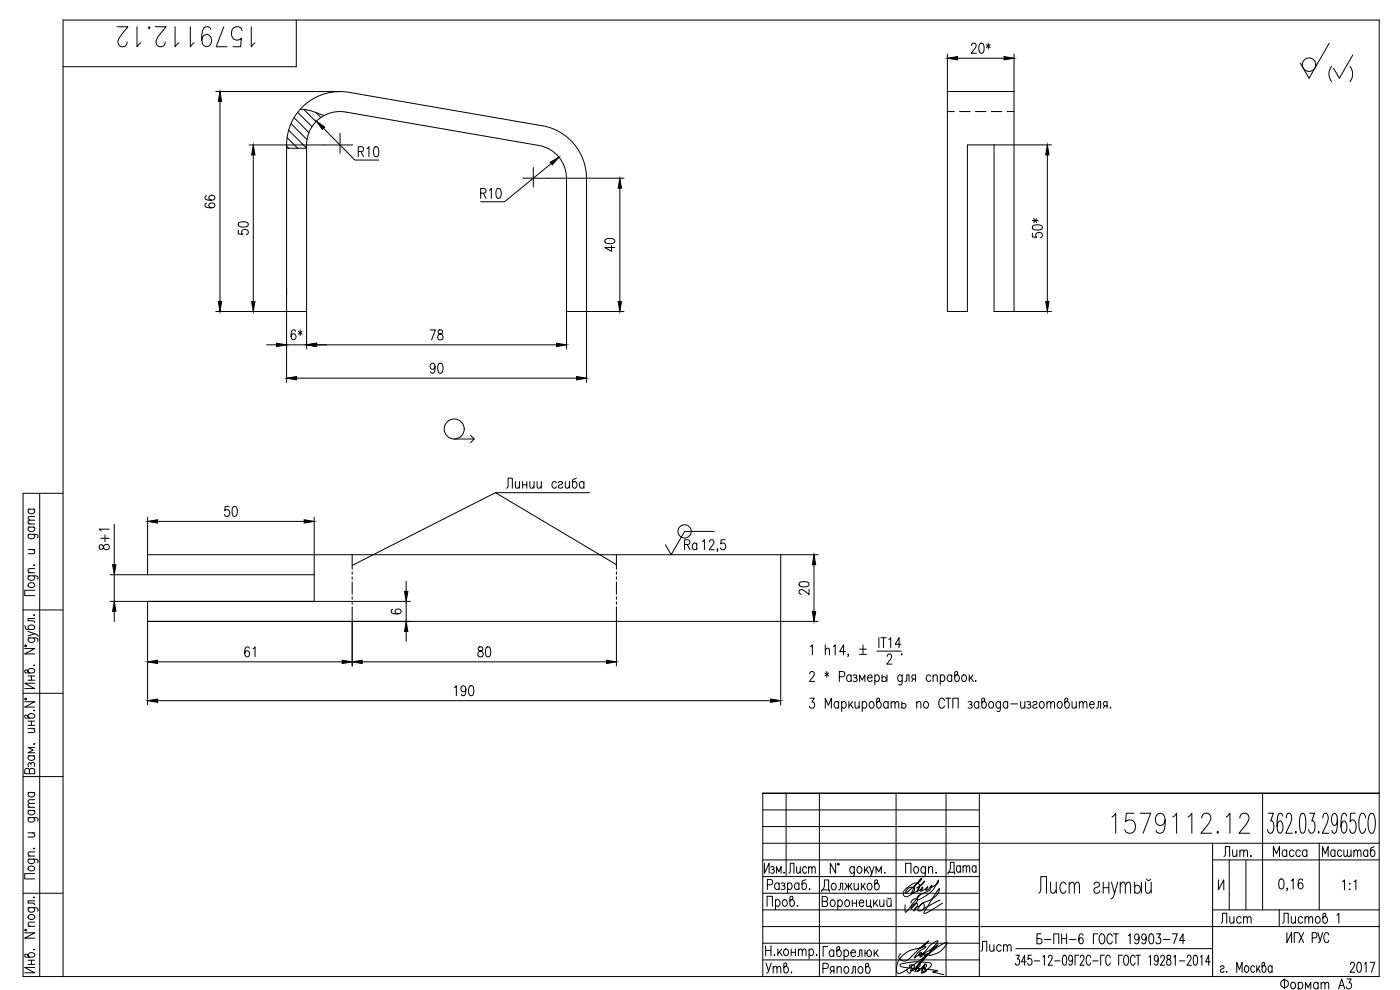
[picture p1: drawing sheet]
<svg xmlns="http://www.w3.org/2000/svg" width="420mm" height="297mm" viewBox="0 0 420 297" stroke-linecap="round" stroke-linejoin="round" font-family="sans-serif">
<defs><g id="words">
<g font-size="10.1">
<text x="34.2" y="15.2">1579112.12</text>
<text x="332.7" y="251.2">1579112.12</text>
</g>
<text font-size="8.4" x="397.9" y="25.8">( )</text>
<text font-size="7.1" x="283.6" y="263.5">Дата</text>
<g font-size="6.6">
<text x="290.7" y="17.3">20*</text>
<text x="75.8" y="71.6" transform="rotate(-90 75.8 71.6)">50</text>
<text x="185.9" y="76.6" transform="rotate(-90 185.9 76.6)">40</text>
<text x="86.4" y="103.4">6*</text>
<text x="128.1" y="103.4">78</text>
<text x="128.1" y="113.2">90</text>
<text x="66.3" y="156.3">50</text>
<text x="244.1" y="179.6" transform="rotate(-90 244.1 179.6)">20</text>
<text x="365.5" y="278.3">Лист</text>
<text x="384.2" y="278.3">Листов</text>
<text x="293.5" y="286.8">Лист</text>
<text x="383.5" y="298.1">Фоpмат А3</text>
</g>
<g font-size="6.2">
<text x="65.6" y="63.5" transform="rotate(-90 65.6 63.5)">66</text>
<text x="314" y="72.7" transform="rotate(-90 314 72.7)">50*</text>
<text x="33.9" y="166.2" transform="rotate(-90 33.9 166.2)">8+1</text>
<text x="204.6" y="166.2">Ra</text>
<text x="72.7" y="198.3">61</text>
<text x="142.5" y="198.3">80</text>
<text x="135.5" y="209.9">190</text>
<text x="236" y="263.2">Лист</text>
<text x="366.5" y="258.2">Лит.</text>
<text x="381.4" y="258.2">Масса</text>
<text x="396.2" y="258.2">Масштаб</text>
<text x="310.4" y="284.3">Б-ПН-6 ГОСТ 19903-74</text>
<text x="229" y="293.2">Утв.</text>
<text x="246.2" y="293.2">Ряполов</text>
<text x="404.3" y="292.8">2017</text>
</g>
<text font-size="4.9" x="116.4" y="185.6">6</text>
</g></defs>
<g fill="none" stroke="#000" stroke-width=".3">
<path d="M88.9 6v14h-70M284.3 16.2v77.3h6v-50h25.3M287.3 17.5h14M304.3 16.2v77.3M398.9 13l-6 10.5-2.6-4.5M64.8 27.5h37.3M66 30.5v60M86.6 39.1l5.4 5.3M87.3 37.1l4.8 4.8M88.3 35.3l4.4 4.5M89.3 33.7l4.3 4.3M90.1 32.8a18.4 18.4 0 0 1 7.2 1.9"/>
<path d="M91.2 32.8l3.6 3.7M94.8 33.8l1.5 1.5M97.1 38.5l9.4 9.5h7.2M102 40v6M284.3 27.5h20M284.3 33.5h2.1M288 33.5h3.1M292.7 33.5h3.2M297.5 33.5h3.2M302.3 33.5h2M74.8 43.5h31.1M76 46.5v44"/>
<path d="M86 43.8l.7 .7M86 44.5h6M86.2 41.3l3.2 3.2M107.5 45.5h1a.73 .73 0 0 0 .6-.8 .73 .73 0 0 0-.6-.7h-1v3M108.3 45.5l.8 1.5M110.2 44.6l.5-.6v3M112.4 44.2l.6-.2a1.77 1.77 0 0 1 .6 2.5l-.3 .4-.5 .1a2.21 2.21 0 0 1-.4-2.8zM144.3 58h1a.73 .73 0 0 0 .6-.8 .73 .73 0 0 0-.6-.7h-1v3M145.1 58l.7 1.5M146.9 57.1l.6-.6v3M149.2 56.7l.5-.2a1.76 1.76 0 0 1 .6 2.5l-.2 .4-.6 .1a1.76 1.76 0 0 1-.6-2.4zM156.9 53.5h30.4"/>
<path d="M160.1 50.2v5.9M165.4 49.1l-14 11.4h-7.1M186 56.5v34M298.3 43.5v50h17.3M314.3 46.5v44M64.8 93.5h21.2v-50a16 16 0 0 1 18.8-15.8l58 10a16 16 0 0 1 13.2 15.8v61.2M92 93.5v-50a10 10 0 0 1 11.7-9.9l58.1 10a10 10 0 0 1 8.2 9.9v51.2M170 93.5h17.3M80 103.5h3M86 104.7v-11.2h6v11.2M86 103.5v11.2M89 113.5h84"/>
<path d="M95 103.5h72M136.3 131.7h6M141.2 130.6l1.1 1.1-1.1 1.1M8.4 158.1h2M8.4 157.2h2M8.4 152.8h2M8.8 158.1a.66 .66 0 0 0-.4 .7 .66 .66 0 0 0 .4 .6 .85 .85 0 0 0 1.3 0 .85 .85 0 0 0-.1-1.3M8.8 152.8l-.2 .2a.95 .95 0 0 0 .5 1.2 .95 .95 0 0 0 1.2-.4 .64 .64 0 0 0-.3-1M10.4 156.1l-1.8 .1-.2 .5 .6 .5M10.4 154.9l-1.8 .2-.2 .4 .6 .6M11.9 148v145M18.9 148h-12v145h407v-287h-395v287"/>
<path d="M34.3 157.3v12.1M44.3 155.2v17.2M47.3 156.4h44M94.3 155.2v25.2M148.7 147.8l-43 21.8M152 146.5l.5-.6v-2.4h1.3v3M154.7 144.5l.1 1.8 .6 .2 .5-.6M155.9 144.5v2M156.8 145.5h1.3M156.8 144.5v2M158.1 144.5v2M159 144.5l.1 1.8 .6 .2 .6-.6"/>
<path d="M160.3 144.5v2M161.2 144.5l.1 1.8 .6 .2 .5-.6M162.4 144.5v2M167 144.9a.67 .67 0 0 0-.6-.4 .67 .67 0 0 0-.6 .4 .91 .91 0 0 0-.1 1.1 .91 .91 0 0 0 1.1 .3l.2-.3M167.6 144.9a.67 .67 0 0 1 .6-.4 .67 .67 0 0 1 .6 .4l-.3 .4-.8 .3-.1 .4a.66 .66 0 0 0 .6 .5 .66 .66 0 0 0 .6-.5M169.6 144.5l.2 1.8 .5 .2 .6-.6M170.9 144.5v2M173 143.5l-.8 .3-.4 .4 .1 2a.58 .58 0 0 0 .9 .1 .95 .95 0 0 0 .4-1.2 .95 .95 0 0 0-1.2-.5l-.2 .3M175.2 144.9a.66 .66 0 0 0-.6-.4 .66 .66 0 0 0-.6 .4 .85 .85 0 0 0 0 1.2 .85 .85 0 0 0 1.2-.1M175.2 144.5v2M177 147.8h-28.3l36.3 21.6M214.3 159.4h-8.8l-4.1 7-1.7-3"/>
<path d="M8.4 172.8l2.7 .1 .3 .3-.1 .6M8.4 160.3l2.7 .1 .3 .4-.1 .5M8.4 171.9h2M8.4 164.9h2M8.6 175.2a.95 .95 0 0 1 1.2-.4 .95 .95 0 0 1 .5 1.2 .95 .95 0 0 1-1.2 .3 .95 .95 0 0 1-.5-1.1zM8.8 172.8l-.2 .2a.97 .97 0 0 0 .6 1.2 .97 .97 0 0 0 1.2-.6v-.4l-.4-.4M8.8 160.3l-.2 .2a.97 .97 0 0 0 .6 1.3 .97 .97 0 0 0 1.2-.7v-.3l-.4-.5M9.8 164.9l.6 .6-.1 .5-1.9 .1M10.1 169.6h.3zM10.4 177.1h-3v1.6h3M10.4 170.6l-1.8 .1-.2 .6 .6 .6M33 172.4h61.3"/>
<path d="M34.3 172.4v8M44.3 166.4h201.2M105.7 166.4v4.4M105.7 171.6v.7M105.7 173.1v.7M105.7 174.6v3.7M105.7 179.1v.7M121.9 174.4v3M185 166.4v4.4M185 171.6v.7M185 173.1v.7M185 174.6v3.7"/>
<path d="M185 179.1v.7M212.9 162.7l.4-.8 .7 .2 .3 .4-.4 1-1.1 1.4h1.6M215.4 164.8h-.2h.2l-.2 .7M217.6 161.9h-1.2l-.1 1.3a.92 .92 0 0 1 1.3 .1 .92 .92 0 0 1 0 1.3 .92 .92 0 0 1-1.3 .1l-.1-.3M234.3 166.4v45.1M244.3 169.4v14M6.9 183h12M7.4 194.6h3l-3 1.6h3M7.4 187.7l.4 1.1 .3 .1 2-.1a.59 .59 0 0 0 .2-.9 .95 .95 0 0 0-1.2-.4 .95 .95 0 0 0-.5 1.2l.2 .2M7.5 193.6h.4v.4h-.4zM8.4 191.4l2.7 .1 .3 .4-.1 .5M8.4 189.5l2 .6-2 .7"/>
<path d="M8.8 191.4l-.2 .2a.97 .97 0 0 0 .6 1.3 .97 .97 0 0 0 1.2-.7v-.3l-.4-.5M10.1 199.6h.3zM10.1 184.5h.3zM10.4 190.1l.6 .3 .4 .5M10.4 185.6h-2v.7l1.9 .1 .1 .4M33 180.4h90.1M34.3 183.4v3M44.3 180.4v31.1M44.3 186.4h201.2M47.3 198.6h55.4M105.7 180.6v.7M105.7 182.1v17.7"/>
<path d="M108.7 198.6h73.3M121.9 189.4v3M185 180.6v.7M185 182.1v17.7M243.2 194.1l.6-.6v3M247.7 195.1l.6-.6 .5 .1 .1 1.9M247.7 193.5v3M250.1 194.1l.6-.6v3M253.7 195.5h-1.7l1.2-2v3M254.7 196.3h-.3h.3l-.3 .8M258 194.8h2M258 196.3h2"/>
<path d="M259 193.5v2.6M263.1 195.4h7.4M263.8 191.3v3M264.3 191.3h1.6M265.1 191.3v3M266.2 197l.5-.7h.4l.5 .5-.3 1-1.2 1.5h1.6M266.7 191.9l.6-.6v3M270.4 193.3h-1.7l1.1-2v3M270.6 196.2v.3zM6.9 208h12M7.4 210.5h3l-3 1.6h3M7.5 209.6h.4v.3h-.4z"/>
<path d="M8.4 201.5a1 1 0 0 1 1-1 1 1 0 0 1 1 1l-.6 .4h-2.1l-.3-.7 .4-.2 .3 .1 .7 .8M8.4 215a1 1 0 0 1 1-.9 1 1 0 0 1 1 .9l-.6 .5h-2.1l-.3-.7 .4-.3 .3 .2 .7 .8M8.4 202.8h2M8.4 204.1h2M8.4 218.5h2M8.4 216.4h2M8.4 217.6h2M9.4 202.8v1.3M9.4 216.4v1.2M9.8 218.5l.6 .6-.1 .6-1.9 .1M10.1 213.2h.3zM10.4 205h-3l3 1.6h-3"/>
<path d="M47.3 210.2h184M243 202.2l.4-.7h.5l.5 .6-.4 1-1.1 1.4h1.6M243.1 209.5h1.3l-.7 1.1a.89 .89 0 0 1 .7 1.4 .89 .89 0 0 1-1.5-.1M247.6 201.9l1.1 .9M247.7 212.5v-3l.9 2.1 .9-2.1v3M248.1 201.5v1.7M248.7 201.9l-1.1 .9M251.7 210.9a.67 .67 0 0 0-.6-.4 .67 .67 0 0 0-.7 .4 .85 .85 0 0 0 .1 1.2 .85 .85 0 0 0 1.2 0M251.7 210.5v2M251.9 203.1h1a.82 .82 0 0 0 .6-.8 .82 .82 0 0 0-.6-.8h-1v3M252.6 210.9a.67 .67 0 0 1 .6-.4 .67 .67 0 0 1 .7 .4 .91 .91 0 0 1 0 1.1 .91 .91 0 0 1-1.1 .3l-.2-.2M252.6 210.5v3"/>
<path d="M254.8 210.5v2M255.2 211.3l.8 1.2M255.4 202.9a.67 .67 0 0 0-.6-.4 .67 .67 0 0 0-.6 .4 .85 .85 0 0 0 0 1.2 .85 .85 0 0 0 1.2 0M255.4 202.5v2M255.9 210.5l-1.1 1.4M256 202.6a.73 .73 0 0 1 1.2 .3l-.4 .4h-.3M256.6 210.5l.1 1.8 .6 .2 .6-.6M256.8 203.3l.5 .6-.1 .3-.4 .3-.8-.2M257.9 210.5v2M258 204.5v-2l.8 1.6 .8-1.6v2M258.8 210.9a.67 .67 0 0 1 .6-.4 .67 .67 0 0 1 .6 .4 .91 .91 0 0 1 .1 1.1 .91 .91 0 0 1-1.1 .3l-.2-.2M258.8 210.5v3"/>
<path d="M260.4 203.3h1.3l-.2-.7a.65 .65 0 0 0-1 .3l-.1 .7a.82 .82 0 0 0 .9 .9l.4-.4M261.2 210.6a.64 .64 0 0 1 1 .3 .91 .91 0 0 1 0 1.1 .91 .91 0 0 1-1 .3 1.23 1.23 0 0 1 0-1.7zM262.5 202.9a.67 .67 0 0 1 .7-.4 .67 .67 0 0 1 .6 .4l.1 .7a.82 .82 0 0 1-.9 .9l-.5-.4M262.5 202.5v3M263.6 210.5a1 1 0 0 1 .9 1 1 1 0 0 1-.9 1l-.5-.6v-2.1l.7-.3 .2 .4-.1 .3-.8 .7M264.7 203.3a.73 .73 0 0 1 1.2 .1 .73 .73 0 0 1-.4 1.1h-.5l-.3-.3M264.7 202.5v2M266.2 202.5v2M266.5 210.9a.67 .67 0 0 0-.6-.4 .67 .67 0 0 0-.6 .4 .85 .85 0 0 0 0 1.2 .85 .85 0 0 0 1.2 0M266.5 210.5v2M267.5 211.1l.5-.6 .5 .1 .1 1.9M267.5 210.5v2"/>
<path d="M268.6 211.1l.6-.6 .4 .1 .1 1.9M270.6 211.3a.74 .74 0 0 1 1.2 .1 .74 .74 0 0 1-.3 1.1h-.5l-.4-.3M270.6 210.5v2M270.8 202.9l-.3-.3a.65 .65 0 0 0-1 .3l-.1 .7a.82 .82 0 0 0 .9 .9l.5-.4M270.8 202.5l-.2 2.7-.3 .3-.6-.2M271.6 204.5l.4-.2 .1-1.8h.7v2M274.1 203.8l-.5 .7M274.8 203.8l-.9-.2-.3-.4 .3-.6 .9-.1v2M275.1 211.1l.6-.6 .6 .1 .1 1.9M275.1 210.5v2M277.5 210.6a.65 .65 0 0 1 1 .3l.1 .7a.82 .82 0 0 1-.9 .9l-.2-.2a1.23 1.23 0 0 1 0-1.7zM279.3 202.9a.67 .67 0 0 0-.6-.4 .67 .67 0 0 0-.6 .4l-.1 .7a.82 .82 0 0 0 .9 .9l.4-.4"/>
<path d="M280 203.1l.6-.6 .6 .1 .1 1.9M280 202.5v2M282.2 202.9a.67 .67 0 0 1 .6-.4 .67 .67 0 0 1 .7 .4 .91 .91 0 0 1 0 1.1 .91 .91 0 0 1-1.1 .3l-.2-.2M282.2 202.5v3M283.5 210.2a.89 .89 0 0 0-1.1-.7 .89 .89 0 0 0-.7 1.1v.7a.89 .89 0 0 0 .7 1.2 .89 .89 0 0 0 1.1-.7M283.8 209.5h1.6M284.6 209.5v3M285.6 202.9a.67 .67 0 0 0-.6-.4 .67 .67 0 0 0-.6 .4 .85 .85 0 0 0 0 1.2 .85 .85 0 0 0 1.2 0M285.6 202.5v2M286 212.5v-3h1.6v3M287 202.5a1 1 0 0 1 .9 1 1 1 0 0 1-.9 1l-.5-.6v-2.1l.7-.3 .3 .4-.2 .3-.8 .7M288.9 202.6a.64 .64 0 0 1 1.1 .3 .91 .91 0 0 1 0 1.1 .91 .91 0 0 1-1.1 .3 1.23 1.23 0 0 1 0-1.7z"/>
<path d="M290.5 210.6a.73 .73 0 0 1 1.2 .3l-.1 .3-.6 .1M290.9 202.5v2M291.3 211.3l.5 .6-.2 .4h-1.1M291.3 203.3l.8 1.2M292 202.5l-1.1 1.4M292.8 204.2v.3zM293.7 210.9a.67 .67 0 0 0-.6-.4 .67 .67 0 0 0-.6 .4 .85 .85 0 0 0 0 1.2 .85 .85 0 0 0 1.2 0M293.7 210.5v2M295.1 210.5a1 1 0 0 1 .9 1 1 1 0 0 1-.9 1l-.4-.6v-2.1l.6-.3 .3 .4-.1 .3-.8 .7M297.1 210.6a.64 .64 0 0 1 1 .3 .91 .91 0 0 1 0 1.1 .91 .91 0 0 1-1 .3l-.4-.7zM300.2 210.9l-.2-.3a.65 .65 0 0 0-1 .3l-.1 .7a.82 .82 0 0 0 .9 .9l.4-.4M300.2 210.5l-.1 2.7-.3 .3-.6-.2"/>
<path d="M302.4 210.9a.66 .66 0 0 0-.6-.4 .66 .66 0 0 0-.6 .4 .85 .85 0 0 0 0 1.2 .85 .85 0 0 0 1.2 0M302.4 210.5v2M303.3 211.2h2.1M306.3 210.5l.1 1.8 .6 .2 .6-.6M307.6 210.5v2M308.1 210.6a.73 .73 0 0 1 1.2 .3l-.1 .3-.6 .1M308.9 211.3l.5 .6-.2 .4h-1.1M310 210.9a.67 .67 0 0 1 .6-.4 .67 .67 0 0 1 .6 .4l-.3 .4-.6 .2a.55 .55 0 0 0-.2 .8 .71 .71 0 0 0 1.1-.2M312.3 210.6a.64 .64 0 0 1 1 .3 .91 .91 0 0 1 0 1.1 .91 .91 0 0 1-1 .3 1.23 1.23 0 0 1 0-1.7zM314.2 211.1l.6-.6 .4 .1 .1 1.9M314.2 210.5v2M315.3 211.1l.6-.6 .5 .1 .1 1.9"/>
<path d="M317.6 210.6a.64 .64 0 0 1 1.1 .3 .91 .91 0 0 1 0 1.1 .91 .91 0 0 1-1.1 .3 1.2 1.2 0 0 1 0-1.7zM320 210.5a1 1 0 0 1 .9 1 1 1 0 0 1-.9 1l-.4-.6v-2.1l.7-.3 .2 .4-.1 .3-.8 .7M321.7 210.5l.1 1.8 .6 .2 .6-.6M323 210.5v2M323.9 211.1l.6-.6 .4 .1 .2 1.9M323.9 210.5v2M325.1 211.1l.5-.6 .5 .1 .1 1.9M327 211.3h1.4l-.3-.7a.64 .64 0 0 0-1 .3 .91 .91 0 0 0 0 1.1 .91 .91 0 0 0 1 .3l.3-.2M329.1 212.5l.4-.2 .1-1.8h.7v2M331.6 211.8l-.5 .7M332.3 211.8l-1-.2-.2-.4 .2-.6 1-.1v2M333.3 212.2v.3z"/>
<path d="M6.9 233h12M8.4 237.8h2M8.4 226.8h2M8.8 237.8l-.2 .2a.95 .95 0 0 0 .5 1.2 .95 .95 0 0 0 1.2-.4 .65 .65 0 0 0-.3-1M8.8 231.1l-.5-.6-.6 .2-.3 .4v1h3v-1a.81 .81 0 0 0-.8-.6 .81 .81 0 0 0-.8 .6v1M8.8 226.8a.66 .66 0 0 0-.4 .6 .66 .66 0 0 0 .4 .6 .85 .85 0 0 0 1.3 0 .85 .85 0 0 0-.1-1.2M9.3 229.2l.5-.5 .5 .2v1.1M9.3 229.5v-.3l-.5-.4a.71 .71 0 0 0-.2 1.2M10.1 223.2h.3zM10.4 239.9l-1.8 .1-.2 .5 .6 .6M10.4 224.3h-2l1.6 .8-1.6 .8h2M228.9 238h185h-185"/>
<path d="M228.9 238v55M235.9 238v25M245.9 238v55M268.9 238v55M283.9 238v55M293.9 238v55M378.9 238v35M8.4 257.8l2.7 .1 .3 .3-.1 .6M8.4 245.3l2.7 .1 .3 .4-.1 .5M8.4 256.9h2M8.4 249.9h2M8.4 243.1h2"/>
<path d="M8.4 242.2h2M8.8 257.8l-.2 .2a.97 .97 0 0 0 .6 1.2 .97 .97 0 0 0 1.2-.6v-.4l-.4-.4M8.8 245.3l-.2 .2a.97 .97 0 0 0 .6 1.3 .97 .97 0 0 0 1.2-.7v-.3l-.4-.5M8.8 243.1l-.2 .3a.95 .95 0 0 0 .5 1.1 .95 .95 0 0 0 1.2-.3 .64 .64 0 0 0-.3-1.1M9.8 249.9l.6 .6-.1 .5-1.9 .1M10.1 254.6h.3zM10.4 255.6l-1.8 .1-.2 .6 .6 .6M10.4 241.1l-1.8 .1-.2 .5 .6 .5M228.9 253h185M228.9 248h65M228.9 258h65M228.9 243h65"/>
<path d="M229.4 259v3l1.4-3v3M250.8 259v3l-1.6-3v3M251.4 259.1h.3v.4h-.3zM363.9 258h50M363.9 253v40M368.9 258v15M373.9 258v15M380.7 244h1.5l-.9 2.3h.5a2.88 2.88 0 0 1-.3 3.7l-.8-.3-.3-.8M384.9 244.9l-.1-.6-.4-.3-.7 .3a8.9 8.9 0 0 0 0 5.4l.5 .3a2.49 2.49 0 0 0 0-3.7l-.5 .3-.4 1.4M386 245.4l.3-1.1 .3-.3h.5a2.59 2.59 0 0 1 .1 3.1l-1.3 2.9h1.9M388.9 249.4v.6zM390.4 244.3l.4-.3 .7 .3a9.1 9.1 0 0 1 0 5.4l-.4 .3-.7-.3a8.9 8.9 0 0 1 0-5.4z"/>
<path d="M393 244h1.5l-.8 2.3h.4a2.84 2.84 0 0 1-.3 3.7l-.8-.3-.3-.8M395.7 249.4v.6zM395.9 253v20M397 245.4l.3-1.1 .2-.3h.6a2.64 2.64 0 0 1 .1 3.1l-1.4 2.9h2M401.4 246l-.4 1.4-.6 .3a2.49 2.49 0 0 1 0-3.7l.6 .3a8 8 0 0 1 0 5.4l-.7 .3-.4-.3-.2-.6M404.1 244.9l-.1-.6-.4-.3-.7 .3a8.9 8.9 0 0 0 0 5.4l.5 .3a2.49 2.49 0 0 0 0-3.7l-.5 .3-.4 1.4M406.7 244h-1.4l-.1 2.6 .6-.6h.4a2.8 2.8 0 0 1 0 4l-.9-.3-.2-.8M409.9 245.4l-.2-.5a.83 .83 0 0 0-.5-.8 .83 .83 0 0 0-.8 .2 6.2 6.2 0 0 0 .2 5.7 1.22 1.22 0 0 0 1.3-1.4M411.4 244a1.22 1.22 0 0 1 1.2 1.4 5.3 5.3 0 0 1-.7 4.6 1.22 1.22 0 0 1-1.2-1.4 5.3 5.3 0 0 1 .7-4.6zM6.9 268h12M7.4 279.9h3l-3 1.6h3M7.5 278.9h.4v.3h-.4z"/>
<path d="M8.4 272.3l2.7 .2 .3 .3-.1 .6M8.4 277.9h2M8.6 260.2a.95 .95 0 0 1 1.2-.4 .95 .95 0 0 1 .5 1.2 .95 .95 0 0 1-1.2 .3 .95 .95 0 0 1-.5-1.1zM8.6 274.7a.95 .95 0 0 1 1.2-.3 .95 .95 0 0 1 .5 1.1 .95 .95 0 0 1-1.2 .4 .95 .95 0 0 1-.5-1.2zM8.8 272.3l-.2 .3a.97 .97 0 0 0 .6 1.2 .97 .97 0 0 0 1.2-.7v-.3l-.4-.5M10.1 269.2h.3zM10.4 262.1h-3v1.6h3M10.4 276.7l-1.8 .1-.2 .6 .6 .5M10.4 270.3h-2v.7l1.9 .1 .1 .4M228.9 268h65M228.9 278h185M228.9 273h65"/>
<path d="M228.9 263h65M230.2 271.9v-3h1.6v3M230.3 265.5h1a.82 .82 0 0 0 .6-.8 .82 .82 0 0 0-.6-.8h-1v3M231.3 260.2a.59 .59 0 0 1 1 .2l-.1 .3-.5 .2M232 260.9l.4 .5-.2 .5h-.9M232.7 270.4a.67 .67 0 0 1 .7-.5 .67 .67 0 0 1 .6 .5l.1 .7a.82 .82 0 0 1-.9 .8l-.5-.4M232.7 269.9v3M233 262v-2l.7 1.6 .7-1.6v2M233.8 265.3a.67 .67 0 0 0-.6-.4 .67 .67 0 0 0-.6 .4 .85 .85 0 0 0 0 1.3 .85 .85 0 0 0 1.2-.1M233.8 264.9v2M234.4 265a.73 .73 0 0 1 1.2 .3l-.4 .5h-.3M235.1 270.1a.64 .64 0 0 1 1.1 .3 .91 .91 0 0 1 0 1.1 .91 .91 0 0 1-1.1 .3 1.2 1.2 0 0 1 0-1.7z"/>
<path d="M235.2 265.8l.5 .5-.1 .3-.4 .3-.8-.1M236.4 265.3a.66 .66 0 0 1 .6-.4 .66 .66 0 0 1 .6 .4 .91 .91 0 0 1 0 1.1 .91 .91 0 0 1-1 .4l-.2-.3M236.4 264.9v3M237.5 269.9a1 1 0 0 1 1 1 1 1 0 0 1-1 1l-.4-.5v-2.2l.7-.3 .2 .5-.1 .2-.8 .8M239.4 271.6v.3zM239.8 265.3a.66 .66 0 0 0-.6-.4 .66 .66 0 0 0-.7 .4 .91 .91 0 0 0 0 1.1 .91 .91 0 0 0 1.1 .4l.2-.3M239.8 264.9v2M241.8 263.9l-.8 .3-.3 .4v1.7l.2 .5a.95 .95 0 0 0 1.2-.5 .95 .95 0 0 0-.4-1.3 .64 .64 0 0 0-1 .3M243 266.6v.3zM246.6 267.6v-.6h2.3v.6M246.8 270.4h1a.82 .82 0 0 1 .6 .8 .82 .82 0 0 1-.6 .8h-1v-3h1l.4 .3 .2 .6-.6 .5M246.8 267a3.1 3.1 0 0 0 .6-3h1.3v3"/>
<path d="M249.5 270.1a.64 .64 0 0 1 1 .3 .91 .91 0 0 1 .1 1.1 .91 .91 0 0 1-1.1 .4 1.2 1.2 0 0 1 0-1.8zM249.8 265.2a.64 .64 0 0 1 1 .2 .91 .91 0 0 1 .1 1.1 .91 .91 0 0 1-1.1 .4 1.2 1.2 0 0 1 0-1.7zM251.4 270.4a.67 .67 0 0 1 .7-.4 .67 .67 0 0 1 .6 .4 .91 .91 0 0 1 0 1.1 .91 .91 0 0 1-1 .4l-.3-.3M251.4 270v3M251.7 267l.4-.1 .1-1.9h.7v2M253.6 265l1 1.3 1.1-1.3M253.8 270.1a.64 .64 0 0 1 1.1 .3 .91 .91 0 0 1 0 1.1 .91 .91 0 0 1-1.1 .4 1.23 1.23 0 0 1 0-1.8zM254.3 265.9l-.8 1.1M254.6 265v2M255 265.9l.8 1.1M255.8 271h1.2M255.8 270v2"/>
<path d="M256.3 265l.1 1.9 .6 .1 .6-.6M256.4 260.4l-.2-.2a.97 .97 0 0 0-1.3 .6 .97 .97 0 0 0 .7 1.2h.3l.5-.4M256.4 260l-.1 2.7-.4 .3-.5-.1M257 270v2M257.5 260.2a.97 .97 0 0 1 1.3 .6 .97 .97 0 0 1-.7 1.2 1.02 1.02 0 0 1-.9-.7 1.02 1.02 0 0 1 .3-1.1zM257.6 265v2M257.8 270.9h1.4l-.1-.6a.59 .59 0 0 0-.9-.2 .95 .95 0 0 0-.4 1.3 .95 .95 0 0 0 1.2 .5l.2-.3M258.5 265v2M259 265.9l.8 1.1M259.5 260v2M259.7 265l-1.2 1.4M259.9 260.9l.8 1.1"/>
<path d="M260 270l.1 1.9 .6 .1 .6-.6M260.6 265.2a.64 .64 0 0 1 1 .2 .91 .91 0 0 1 0 1.1 .91 .91 0 0 1-1 .4l-.4-.7zM260.6 260l-1.1 1.4M261 260l.7 2 .6-2M261.3 270v2h.2v.4M261.7 262l-.3 .6-.6 .4M262.2 270v2M262.6 270.9l.8 1.1M262.9 262v-2l.8 1.6 .8-1.6v2M263 265a1 1 0 0 1 .9 1 1 1 0 0 1-.9 1l-.5-.6v-2.1l.7-.3 .2 .4-.1 .3-.8 .7M263.3 270l-1.1 1.4M264 270l.1 1.9 .6 .1 .6-.6"/>
<path d="M265.3 270v2M265.5 261.7v.3zM266.2 270l.1 1.9 .6 .1 .5-.6M266.4 269.4a.5 .5 0 0 0 .5 .3 .5 .5 0 0 0 .4-.3M267.4 270v2M271.8 262v-3h1.6v3M272.5 266.6a1.15 1.15 0 0 1 2 .4l-.8 1a9.4 9.4 0 0 1 2.7-4.4l.2-.1-.4 .8-4.5 3.6zM273.3 270.9a1.37 1.37 0 0 1 2.1-1 5.1 5.1 0 0 1-2 2.7 1.58 1.58 0 0 1 1.9-1.4l-.2 1-.9 1.1 .5-.8 2.1-1.5a1.28 1.28 0 0 1 .5 1.6 1.28 1.28 0 0 1-1.5 .7h-.2a1.99 1.99 0 0 1 1.4-2.4 6.9 6.9 0 0 0 4.9-3.7l.1-.6-1.3 1.6-3.2 5.2a.4 .4 0 0 0-.2 .6 .4 .4 0 0 0 .6-.1l5-3M274.5 260.2a.97 .97 0 0 1 1.3 .6 .97 .97 0 0 1-.7 1.2 1.03 1.03 0 0 1-.9-.7 1.03 1.03 0 0 1 .3-1.1zM275.1 266.4a4.6 4.6 0 0 0 2.4-2.1l-.3 .3a4.5 4.5 0 0 0-2 3h.1a1.72 1.72 0 0 0 .2-2.6 4.7 4.7 0 0 0-4.2 2.3 1.1 1.1 0 0 0 .1 1.6 1.1 1.1 0 0 0 1.6-.3l1.7-1 2.1-.8 .2-.3-.2-.3-.5 .7v.5l1.7-.7 .5-.7-.8 1a1.78 1.78 0 0 0 2-1.4l-.5 .8a4.9 4.9 0 0 0 2.4-1.8v-.5l-.1 .1a8.9 8.9 0 0 1-6.2 5.7l-.1-.5a2.44 2.44 0 0 1 2-1.4l2.1-1M276.4 268.3l-4.5 5.4-.3-.4 .1-1.8M277.7 260.4l-.1-.1a.58 .58 0 0 0-.9-.1 .95 .95 0 0 0-.4 1.2 .95 .95 0 0 0 1.2 .5l.2-.3"/>
<path d="M277.7 260l-.1 2.7a.58 .58 0 0 1-.9 .2M278.6 260.6l.6-.6 .6 .2 .1 1.8M278.6 260v2M280.9 261.7v.3zM282.1 270l-5.1 2.8M311.7 268l.7-.9v-4.1h1.7v5M315.3 264.7l.2 3.1 .7 .2 .8-.9M317 264.7v3.3M319.9 265.4l-.6-.7h-.4a2.16 2.16 0 0 0 0 3.3h.4l.6-.7M320.9 265.6l.7-.9 .7 .2 .1 3.1M320.9 264.7v3.3M322.4 265.6l.8-.9 .6 .2 .2 3.1"/>
<path d="M328.3 265.4a.91 .91 0 0 1 .6-.7 .91 .91 0 0 1 1 .2v1l-1.1 .4a.91 .91 0 0 0-.3 1.4 .91 .91 0 0 0 1.4 .1l.1-.5M331.1 266.3h1.7M331.1 264.7v3.3M332.8 264.7v3.3M333.6 264.7l.9 3.3 .9-3.3M334.5 268l-.6 1.4-.5 .3M336.2 265.6l.8-.9 .6 .2 .1 3.1M336.2 264.7v3.3M337.7 265.6l.8-.9 .6 .2 .2 3.1M340.5 266.1a.9 .9 0 0 1 1.1-.4 .9 .9 0 0 1 .6 .9 .98 .98 0 0 1-.4 1.2 .98 .98 0 0 1-1.3-.3M340.5 264.7v3.3M342.5 264.7v3.3"/>
<path d="M343.8 264.7l.1 3.1 .8 .2 .8-.9M344.1 263.7l.5 .5h.3l.4-.5M345.5 264.7v3.3M363.9 273h50M365.7 264v3l1.6-3v3M384.1 263.9l.6-.2a1.77 1.77 0 0 1 .5 2.5l-.2 .4-.5 .1a1.77 1.77 0 0 1-.6-2.4zM386.2 279.8v3l1.4-3v3M386.4 266.6h-.2h.2l-.2 .7M387.5 264.3l.6-.6v3M389.6 279.8h-1.2v3M389.8 279.8l1.4 3M391 264.2l-.2-.3-.5-.2a1.62 1.62 0 0 0-.7 2l.1 .6a.67 .67 0 0 0 .6 .4 .67 .67 0 0 0 .7-.4l.1-.4a.89 .89 0 0 0-.8-1l-.6 .4-.1 .4"/>
<path d="M391.2 279.8l-1.4 3M395.5 279.8l.7 2.5M396.9 279.8l-.8 2.7-.4 .3M402.9 264.6l.6-.6v3M405.1 265v.3zM405.1 266.7v.3zM406.3 264.6l.6-.6v3M8.4 286.7a1 1 0 0 1 1-.9 1 1 0 0 1 1 .9l-.6 .5h-2.1l-.3-.7 .4-.2 .3 .1 .7 .8M8.4 288.1h2M8.4 289.4h2M9.4 288.1v1.3M10.1 284.9h.3z"/>
<path d="M10.4 290.3h-3l3 1.6h-3M228.9 288h65M228.9 283h65M229.8 283.7v3M229.8 285.2h1.6M231.4 283.7v3M233.4 284.7v2M233.9 285.6l.8 1.1M234.6 284.7l-1.2 1.5M235.5 284.9a.64 .64 0 0 1 1 .3 .91 .91 0 0 1 .1 1.1 .91 .91 0 0 1-1.1 .3 1.23 1.23 0 0 1 0-1.7zM237.4 285.7h1.3M237.4 284.7v2"/>
<path d="M238.7 284.7v2M239.6 285.3l.6-.6 .4 .2 .2 1.8M239.6 284.7v2M240.8 285.3l.5-.6 .5 .2 .1 1.8M242.8 285.2a.67 .67 0 0 1 .6-.5 .67 .67 0 0 1 .7 .5 .91 .91 0 0 1 0 1.1 .91 .91 0 0 1-1.1 .3l-.2-.3M242.8 284.7v3M248.4 284h-1.4v3M250.2 285.4a.66 .66 0 0 0-.6-.4 .66 .66 0 0 0-.6 .4 .85 .85 0 0 0 0 1.3 .85 .85 0 0 0 1.2-.1M250.2 285v2M251.6 285a1 1 0 0 1 .9 1 1 1 0 0 1-.9 1l-.5-.6v-2.1l.7-.3 .3 .4-.2 .3-.8 .7M253.3 285.4l.2-.2a.97 .97 0 0 1 1.3 .6 .97 .97 0 0 1-.7 1.2h-.3l-.5-.4M253.3 285v3"/>
<path d="M255.4 285.9h1.3l-.2-.7a.97 .97 0 0 0-1.2 .6 .97 .97 0 0 0 .6 1.2h.4l.4-.4M257.4 287l.5-.1 .1-1.9h.7v2M259.6 286l.6-.1a.81 .81 0 0 1 .8-.9 1.08 1.08 0 0 1 .5 1.1 1.08 1.08 0 0 1-.8 .9l-.4-.4-.1-.6M259.6 285v2M262.3 285v2M262.8 285.9l.8 1.1M263.5 285l-1.2 1.4M273.3 290l-.3-.1a.94 .94 0 0 1 1.5 0l-.5 .9-.8 .5a2.68 2.68 0 0 0 2.2-1.8l-.8 2 .9-1.9 .6-.2-.1 .5-.7 .4a.61 .61 0 0 1 .7 .7 .61 .61 0 0 1-.8 .5v-.1a5.4 5.4 0 0 0 2.4-2.2l-1.1 2.2 1.1-1.9 .3-.2a.78 .78 0 0 1 0 .8 .78 .78 0 0 1-.8 .3l.5 .2a.65 .65 0 0 1 .3 .8 .65 .65 0 0 1-.8 .4l-.6 .2 2.3-1.5a.85 .85 0 0 0 .7-.8 .85 .85 0 0 0-.7-.9h-.4a18.3 18.3 0 0 0-8.3 .6 .52 .52 0 0 0 .6 .7l10.5 1.1 .2 .1-1.5 .4 3.4 .7M273.7 289.8l-.6 2.2-.5-.2-.5-.7 .3-.2M276 284.6l1.8-.6-.3 .5a5.8 5.8 0 0 0-3.1 2.9l2.2-1.5a.57 .57 0 0 0-.8 0 .57 .57 0 0 0-.1 .7l1.6-.6a1.47 1.47 0 0 1-1.2 1.1l1.5-1.6a6.7 6.7 0 0 1 3.9-3.2v.2a10.3 10.3 0 0 1-3.8 3.5l-.2 .7 .9-.6-3.5 4.2 3.1-3.2a9.4 9.4 0 0 1 3.5-3.6l-.2 .2a7.3 7.3 0 0 0-2.5 2.9 6 6 0 0 0 5.4-3.9l-2.7 1.4-9 6.5-2.4 1.4a.91 .91 0 0 1-1-.3 .91 .91 0 0 1-.1-1 7.1 7.1 0 0 1 6.9-6.2 6.4 6.4 0 0 0 2.8-2.2l-2.3 1.9-3.2 3.1a1.9 1.9 0 0 1-1.9 1.1 1.9 1.9 0 0 1-1.6-1.4l.7-.9M304.9 284.6h59M304.9 286.6h1l-.5 1.1a.95 .95 0 0 1 .6 1 .95 .95 0 0 1-.8 .9l-.5-.6"/>
<path d="M308 288.6h-1.4l.9-2v3M309.5 286.6h-.9l-.1 1.3a.6 .6 0 0 1 .6-.3 .6 .6 0 0 1 .5 .4l.1 .5a.9 .9 0 0 1-.8 1.1l-.5-.6M310.4 288.3h1.6M313 287.2l.4-.6v3M314.7 287.3v-.4a.63 .63 0 0 1 1-.1 .63 .63 0 0 1 0 .9l-1.1 1.9h1.3M316.5 288.3h1.7M319.1 286.7l.5-.1a2.28 2.28 0 0 1 0 3h-.2a2.58 2.58 0 0 1-.3-2.9zM321.9 287.6l-.3 .7a.87 .87 0 0 1-1-.7 .87 .87 0 0 1 .6-1h.1a2.11 2.11 0 0 1 0 3l-.4-.1-.1-.3M323.7 286.6h-1.1v3M324.2 287.3l.1-.4a.63 .63 0 0 1 .9-.1 .63 .63 0 0 1 0 .9l-1.1 1.9h1.3M327.4 287.3a.66 .66 0 0 0-.7-.7 .66 .66 0 0 0-.6 .7v1.6a.65 .65 0 0 0 .3 .6 .65 .65 0 0 0 .7 0l.3-.6M327.9 288.3h1.7"/>
<path d="M331.5 286.6h-1.2v3M333.2 287.3l-.3-.6-.5-.1a2.23 2.23 0 0 0 0 3 .73 .73 0 0 0 .8-.7M336.8 286.6h-1.1v3M337.6 286.7l.2-.1a1.29 1.29 0 0 1 .9 1.9l-.1 .4a.65 .65 0 0 1-.3 .6 .65 .65 0 0 1-.7 0l-.4-1 .1-1.2zM340.6 287.3a.65 .65 0 0 0-.6-.7 .65 .65 0 0 0-.6 .7v1.6a.65 .65 0 0 0 .3 .6 .65 .65 0 0 0 .7 0l.2-.6M340.9 286.6h1.3M341.6 286.6v3M344.8 287.2l.5-.6v3M347.6 287.6l-.3 .7a.87 .87 0 0 1-1-.7 .87 .87 0 0 1 .7-1h.1a2.14 2.14 0 0 1 0 3l-.5-.1-.1-.3M348.4 287.3v-.4a.63 .63 0 0 1 1-.1 .63 .63 0 0 1 0 .9l-1.1 1.9h1.3M350.3 286.7v.9a1.11 1.11 0 0 1 1 .8 1.11 1.11 0 0 1-.3 1.2 .93 .93 0 0 1-1-1 .93 .93 0 0 1 1-.9l.2-.1a.64 .64 0 0 0 .1-.7 .64 .64 0 0 0-.7-.3zM352.3 287.2l.4-.6v3"/>
<path d="M353.9 288.3h1.7M356.3 287.3l.1-.4a.63 .63 0 0 1 1-.1 .63 .63 0 0 1 0 .9l-1.2 1.9h1.3M358.4 286.7l.4-.1a2.25 2.25 0 0 1 0 3h-.1a2.63 2.63 0 0 1-.3-2.9zM360.2 287.2l.5-.6v3M363.2 288.6h-1.4l1-2v3M366.3 290.2a.56 .56 0 0 1 .5-.5 .56 .56 0 0 1 .6 .5l-.3 .4-.7 .3-.1 .4a.56 .56 0 0 0 .5 .5 .56 .56 0 0 0 .6-.5M368.2 291.5v.3zM371.2 291.8v-3l.8 2.1 .8-2.1v3M373.8 289.9l.2-.1a1.02 1.02 0 0 1 .8 1 1.02 1.02 0 0 1-.8 1l-.5-.9zM376.6 290.2l-.4-.4a1.02 1.02 0 0 0-.9 1 1.02 1.02 0 0 0 .9 1l.4-.5M377.2 289.8v2M377.6 290.6l.7 1.2"/>
<path d="M378.2 289.8l-1 1.4M379.2 289.8a1.02 1.02 0 0 1 .8 1 1.02 1.02 0 0 1-.8 1l-.4-.6v-2.2l.6-.2 .1 .7-.7 .7M381.8 290.2l-.4-.4a1.02 1.02 0 0 0-.8 1 1.02 1.02 0 0 0 .8 1l.4-.5M381.8 289.8v2M393.8 281.4h.9a.85 .85 0 0 0 .6-.8 .85 .85 0 0 0-.6-.8h-.9v3M398.8 280.5a.7 .7 0 0 0-.7-.7 .7 .7 0 0 0-.7 .7v1.6a.7 .7 0 0 0 1.1 .6l.3-.6"/>
<circle cx="392.9" cy="19.4" r="2.03"/>
<circle cx="136.3" cy="128.7" r="3"/>
<circle cx="205.5" cy="159.4" r="2"/>
</g>
<g fill="#000" stroke="#000" stroke-width=".3">
<path d="M284.3 17.5l3-.5v1zM301.3 17l3 .5-3 .5zM66 27.5l.5 3h-1zM95 36.4l2.5 1.7-.8 .7zM76 43.5l.5 3h-1zM165.1 48.7l2.7-1.5-2 2.3zM186 53.5l.5 3h-1zM314.3 43.5l.5 3h-1zM65.5 90.5h1l-.5 3zM75.5 90.5h1l-.5 3zM185.5 90.5h1l-.5 3zM313.8 90.5h1l-.5 3z"/>
<path d="M83 103l3 .5-3 .5zM86 113.5l3-.5v1zM92 103.5l3-.5v1zM167 103l3 .5-3 .5zM173 113l3 .5-3 .5zM44.3 156.4l3-.5v1zM91.3 155.9l3 .5-3 .5zM33.8 169.4h1l-.5 3zM121.4 177.4h1l-.5 3zM244.3 166.4l.5 3h-1zM34.3 180.4l.5 3h-1zM44.3 198.6l3-.5v1z"/>
<path d="M102.7 198.1l3 .5-3 .5zM105.7 198.6l3-.5v1zM121.9 186.4l.5 3h-1zM182 198.1l3 .5-3 .5zM243.8 183.4h1l-.5 3zM44.3 210.2l3-.5v1zM231.3 209.7l3 .5-3 .5z"/>
</g>
<use href="#words"/>
</svg>
